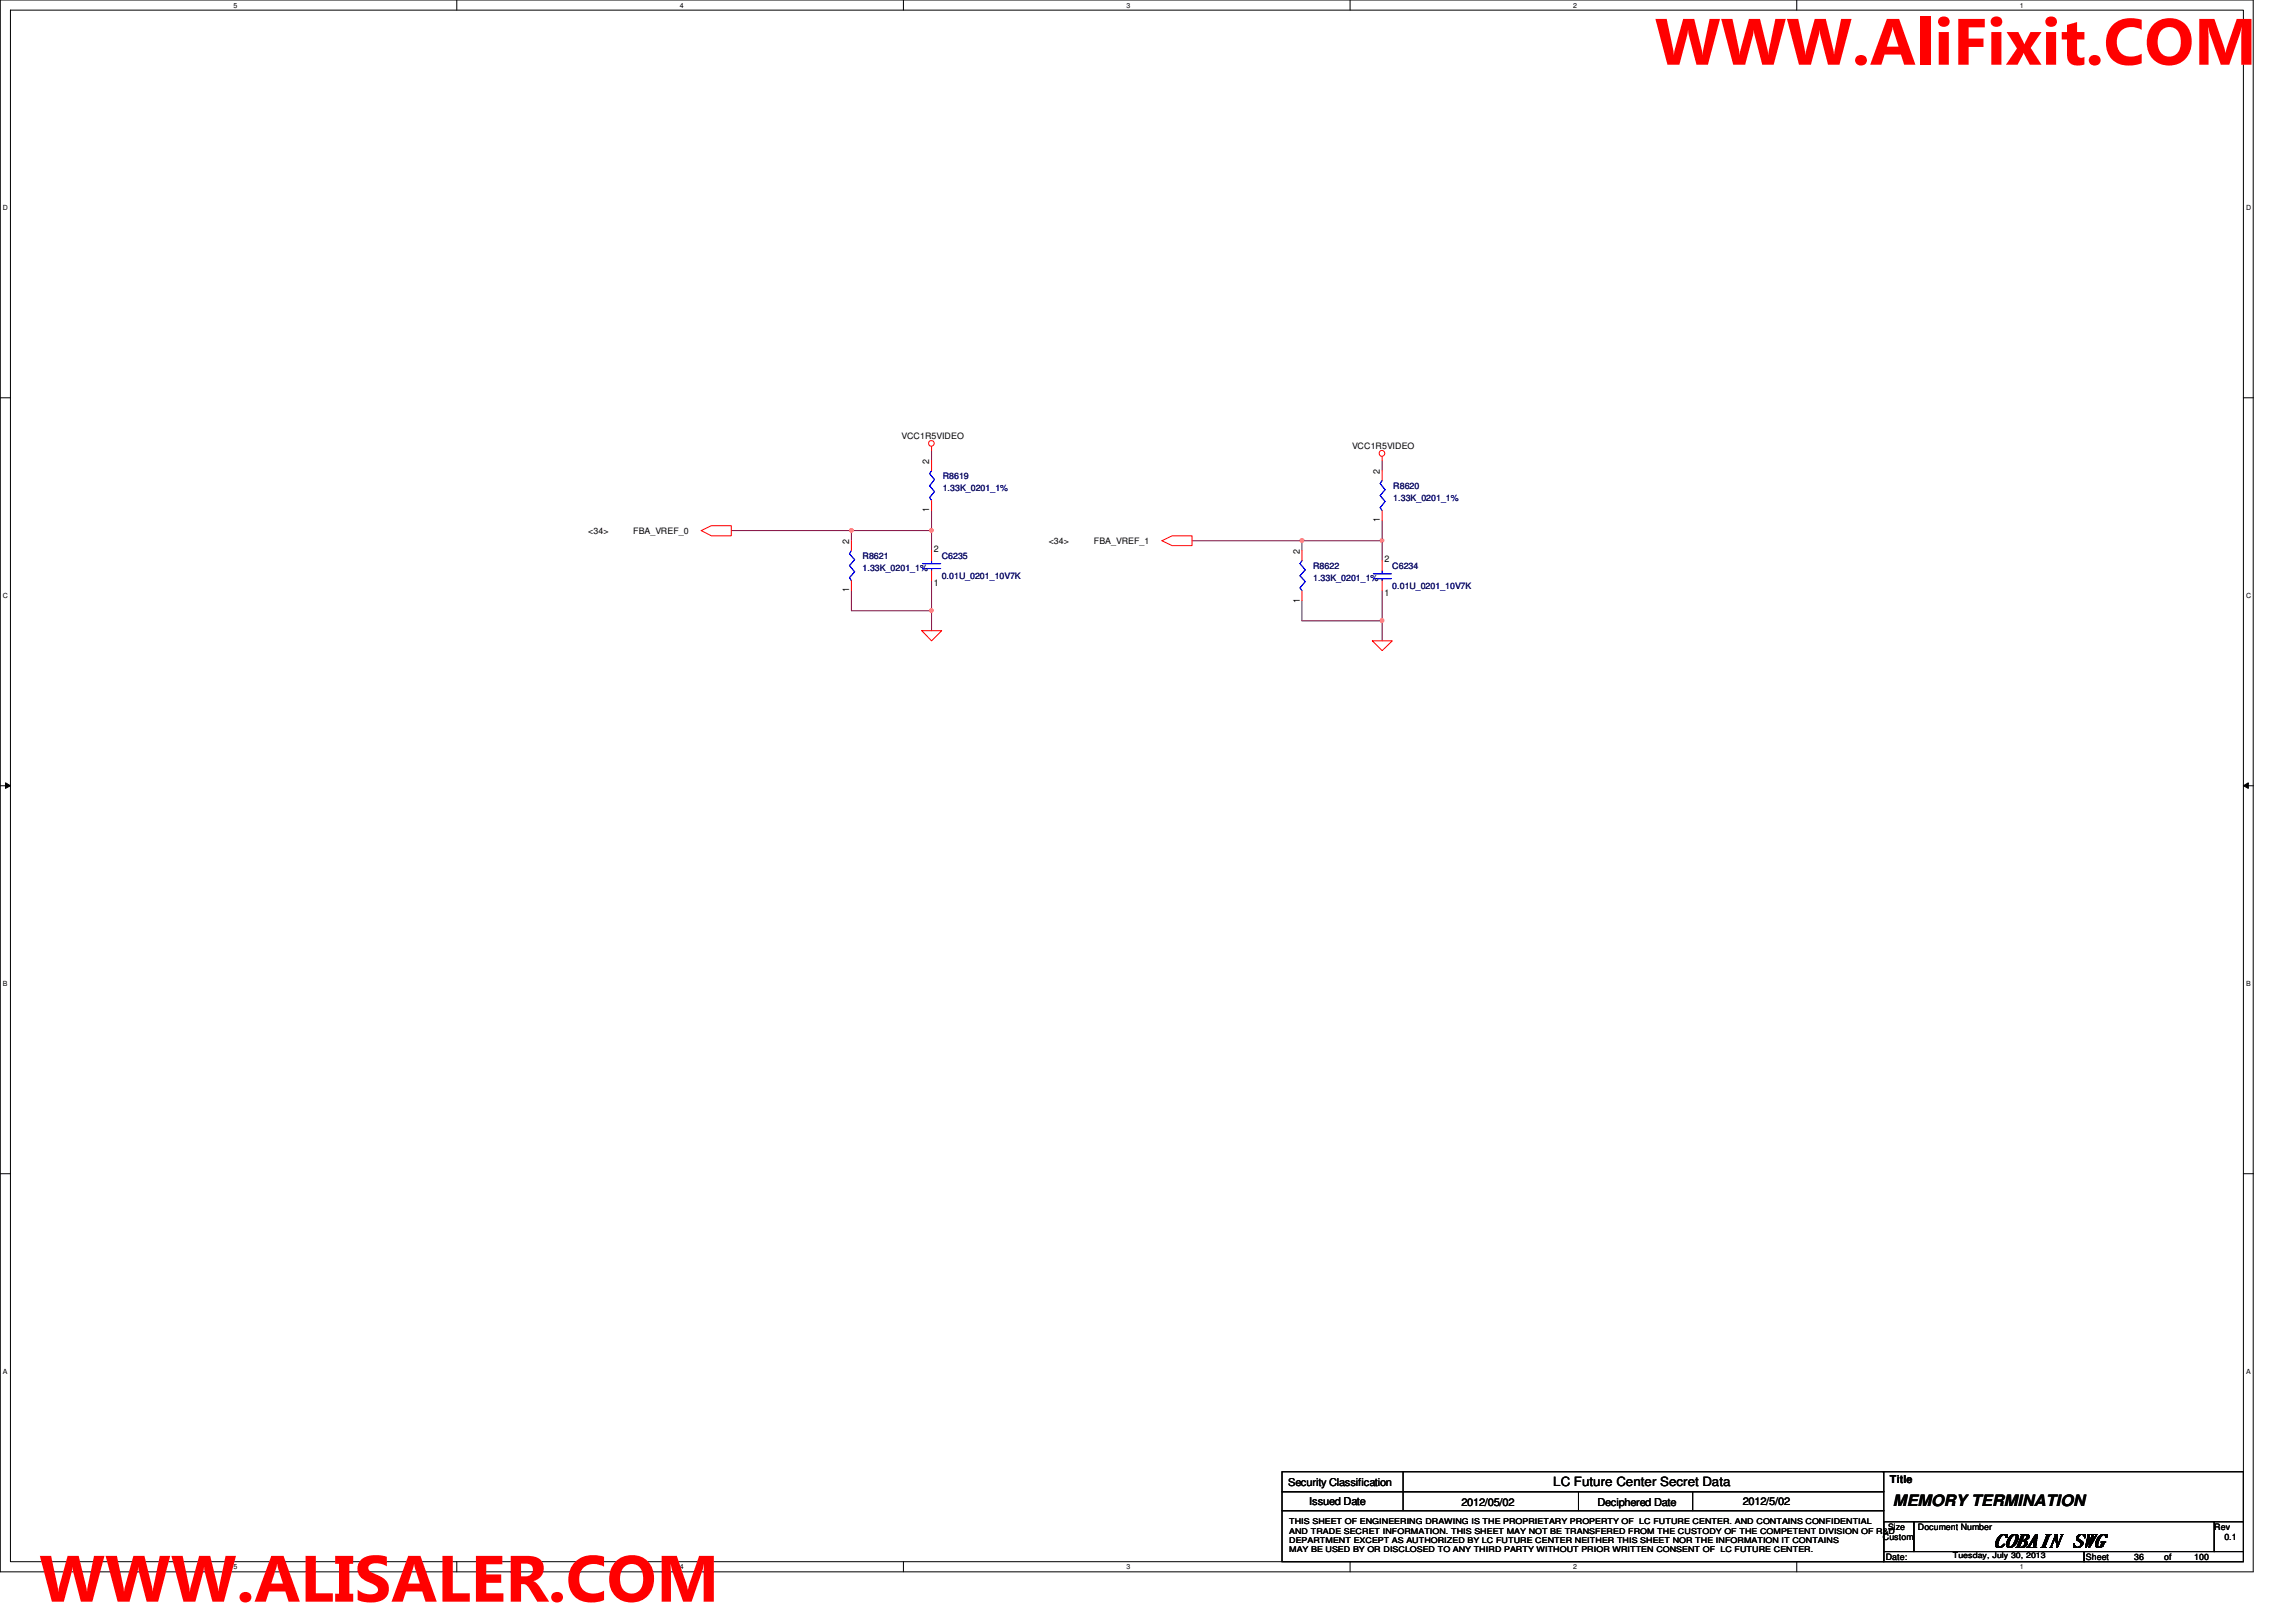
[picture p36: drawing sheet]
<svg xmlns="http://www.w3.org/2000/svg" width="297mm" height="210mm" viewBox="0 0 297 210" stroke-linecap="round" stroke-linejoin="round" font-family="sans-serif">
<defs><g id="words">
<g font-size="8.5" fill="#f00">
<text x="214.1" y="8.4">WWW.AliFixit.COM</text>
<text x="5.1" y="207.3">WWW.ALISALER.COM</text>
</g>
<text font-size="2.4" x="257.9" y="200.2">COBAIN SWG</text>
<text font-size="2" x="244.9" y="194.9">MEMORY TERMINATION</text>
<text font-size="1.7" x="201" y="192.3">LC Future Center Secret Data</text>
<g font-size="1.4">
<text x="244.5" y="191.9">Title</text>
<text x="166.7" y="192.3">Security Classification</text>
<text x="169.4" y="194.7">Issued Date</text>
<text x="189.1" y="194.9">2012/05/02</text>
<text x="206.7" y="194.9">Deciphered Date</text>
<text x="225.5" y="194.7">2012/5/02</text>
</g>
<g font-size="1.2">
<text x="120.2" y="60" transform="rotate(-90 120.2 60)">2</text>
<text x="178.5" y="61.3" transform="rotate(-90 178.5 61.3)">2</text>
<text x="109.9" y="70.4" transform="rotate(-90 109.9 70.4)">2</text>
<text x="120.2" y="66.3" transform="rotate(-90 120.2 66.3)">1</text>
<text x="120.8" y="71.4">2</text>
<text x="168.1" y="71.7" transform="rotate(-90 168.1 71.7)">2</text>
<text x="178.5" y="67.6" transform="rotate(-90 178.5 67.6)">1</text>
<text x="109.9" y="76.7" transform="rotate(-90 109.9 76.7)">1</text>
<text x="120.8" y="75.9">1</text>
<text x="168.1" y="78" transform="rotate(-90 168.1 78)">1</text>
<text x="179.1" y="77.1">1</text>
<text x="179.1" y="72.7">2</text>
</g>
<g font-size="1.1">
<text x="116.6" y="56.8">VCC1R5VIDEO</text>
<text x="174.9" y="58.1">VCC1R5VIDEO</text>
<text x="76.1" y="69.1">&lt;34&gt;</text>
<text x="81.9" y="69.1">FBA_VREF_0</text>
<text x="135.7" y="70.4">&lt;34&gt;</text>
<text x="141.5" y="70.4">FBA_VREF_1</text>
<text x="243.6" y="199.3">Custom</text>
<text x="244" y="201.9">Date:</text>
<text x="244.3" y="198">Size</text>
<text x="248.1" y="198">Document Number</text>
<text x="269.9" y="201.9">Sheet</text>
<text x="276.1" y="201.9">36</text>
<text x="280" y="201.9">of</text>
<text x="283.9" y="201.9">100</text>
<text x="286.5" y="198">Rev</text>
<text x="287.8" y="199.3">0.1</text>
</g>
<g font-size="1.1" fill="#000080">
<text x="122" y="62">R8619</text>
<text x="122" y="63.5">1.33K_0201_1%</text>
<text x="180.3" y="63.3">R8620</text>
<text x="180.3" y="64.9">1.33K_0201_1%</text>
<text x="111.6" y="72.3">R8621</text>
<text x="111.6" y="73.9">1.33K_0201_1%</text>
<text x="121.8" y="72.3">C6235</text>
<text x="121.8" y="75">0.01U_0201_10V7K</text>
<text x="169.9" y="73.7">R8622</text>
<text x="169.9" y="75.2">1.33K_0201_1%</text>
<text x="180.1" y="73.7">C6234</text>
<text x="180.1" y="76.2">0.01U_0201_10V7K</text>
</g>
<g font-size="1">
<text x="166.8" y="197.3">THIS SHEET OF ENGINEERING DRAWING IS THE PROPRIETARY PROPERTY OF LC FUTURE CENTER. AND CONTAINS CONFIDENTIAL</text>
<text x="166.8" y="198.5">AND TRADE SECRET INFORMATION. THIS SHEET MAY NOT BE TRANSFERED FROM THE CUSTODY OF THE COMPETENT DIVISION OF R&amp;D</text>
<text x="166.8" y="199.6">DEPARTMENT EXCEPT AS AUTHORIZED BY LC FUTURE CENTER NEITHER THIS SHEET NOR THE INFORMATION IT CONTAINS</text>
<text x="166.8" y="200.8">MAY BE USED BY OR DISCLOSED TO ANY THIRD PARTY WITHOUT PRIOR WRITTEN CONSENT OF LC FUTURE CENTER.</text>
<text x="252.6" y="201.7">Tuesday, July 30, 2013</text>
</g>
<g font-size=".9">
<text x="30.2" y="1">5</text>
<text x="88" y="1">4</text>
<text x="145.8" y="1">3</text>
<text x="203.5" y="1">2</text>
<text x="261.3" y="1">1</text>
<text x=".4" y="27.2">D</text>
<text x="290.6" y="27.2">D</text>
<text x=".4" y="77.3">C</text>
<text x="290.6" y="77.3">C</text>
<text x=".4" y="127.6">B</text>
<text x="290.6" y="127.6">B</text>
<text x=".4" y="177.8">A</text>
<text x="290.6" y="177.8">A</text>
<text x="30.2" y="203.1">5</text>
<text x="88" y="203.1">4</text>
<text x="145.8" y="203.1">3</text>
<text x="203.5" y="203.1">2</text>
<text x="261.3" y="203.1">1</text>
</g>
</g></defs>
<path d="M0 0h291.5v203.4h-291.5zM1.4 1.3h288.8v200.8h-288.8z" fill="none" stroke="#000" stroke-width=".13"/>
<g fill="#fff">
<path d="M30.2 .2h.5v1h-.5z"/>
<path d="M30.2 202.3h.5v1h-.5z"/>
</g>
<path d="M59.1 0v1.3M59.1 202.1v1.3" fill="none" stroke="#000" stroke-width=".13"/>
<g fill="#fff">
<path d="M88 .2h.5v1h-.5z"/>
<path d="M88 202.3h.5v1h-.5z"/>
</g>
<path d="M116.9 0v1.3M116.9 202.1v1.3" fill="none" stroke="#000" stroke-width=".13"/>
<g fill="#fff">
<path d="M145.7 .2h.6v1h-.6z"/>
<path d="M145.7 202.3h.6v1h-.6z"/>
</g>
<path d="M174.7 0v1.3M174.7 202.1v1.3" fill="none" stroke="#000" stroke-width=".13"/>
<g fill="#fff">
<path d="M203.5 .2h.5v1h-.5z"/>
<path d="M203.5 202.3h.5v1h-.5z"/>
</g>
<path d="M232.4 0v1.3M232.4 202.1v1.3" fill="none" stroke="#000" stroke-width=".13"/>
<g fill="#fff">
<path d="M261.3 .2h.5v1h-.5z"/>
<path d="M261.3 202.3h.5v1h-.5z"/>
<path d="M.4 26.4h.6v1h-.6z"/>
<path d="M290.6 26.4h.6v1h-.6z"/>
<path d="M.4 76.5h.6v1.1h-.6z"/>
<path d="M290.6 76.5h.6v1.1h-.6z"/>
</g>
<path d="M0 51.5h1.4M290.2 51.5h1.3" fill="none" stroke="#000" stroke-width=".13"/>
<g fill="#fff">
<path d="M.4 126.7h.6v1.1h-.6z"/>
<path d="M290.6 126.7h.6v1.1h-.6z"/>
</g>
<path d="M0 101.7h1.4M.7 101.3l.7 .4-.7 .3zM290.2 101.7h1.3M290.2 101.7l.7-.4v.7z" fill="none" stroke="#000" stroke-width=".13"/>
<path d="M.7 101.3l.7 .4-.7 .3zM290.2 101.7l.7-.4v.7z" fill="#000"/>
<g fill="#fff">
<path d="M.4 177h.5v1h-.5z"/>
<path d="M290.6 177h.5v1h-.5z"/>
</g>
<path d="M0 151.9h1.4M290.2 151.9h1.3" fill="none" stroke="#000" stroke-width=".13"/>
<path d="M120.5 58.3v1.3M110.1 68.7h10.4v2.5" fill="none" stroke="#800040" stroke-width=".13"/>
<path d="M120.3 68.5h.4v.1v.2l-.2 .1-.2-.1z" fill-rule="evenodd" fill="#f0f"/>
<path d="M120.3 68.5h.4v.1v.2l-.2 .1-.2-.1z" fill="none" stroke="#f0f" stroke-width=".13"/>
<path d="M110.1 68.7v1.3M120.5 66.1v2.6M120.5 75.1v3.9h-10.4v-2.5" fill="none" stroke="#800040" stroke-width=".13"/>
<circle cx="110.1" cy="68.6" r=".25" fill="#f0f"/>
<circle cx="110.1" cy="68.6" r=".25" fill="none" stroke="#f0f" stroke-width=".13"/>
<path d="M120.5 79v2.6" fill="none" stroke="#800040" stroke-width=".13"/>
<path d="M120.3 78.8h.4v.2v.2h-.2h-.2z" fill-rule="evenodd" fill="#f0f"/>
<path d="M120.3 78.8h.4v.2v.2h-.2h-.2z" fill="none" stroke="#f0f" stroke-width=".13"/>
<path d="M178.8 59.6v1.3M168.4 70h10.4" fill="none" stroke="#800040" stroke-width=".13"/>
<path d="M178.6 69.8h.3l.1 .1-.1 .2-.1 .1-.2-.1z" fill-rule="evenodd" fill="#f0f"/>
<path d="M178.6 69.8h.3l.1 .1-.1 .2-.1 .1-.2-.1z" fill="none" stroke="#f0f" stroke-width=".13"/>
<path d="M168.4 70v1.2M178.8 67.4v2.6M178.8 76.5v3.8h-10.4v-2.6" fill="none" stroke="#800040" stroke-width=".13"/>
<circle cx="168.4" cy="69.9" r=".25" fill="#f0f"/>
<circle cx="168.4" cy="69.9" r=".25" fill="none" stroke="#f0f" stroke-width=".13"/>
<path d="M178.8 80.3v2.6" fill="none" stroke="#800040" stroke-width=".13"/>
<path d="M178.6 80.1h.2l.2 .1-.1 .3-.1 .1-.2-.1z" fill-rule="evenodd" fill="#f0f"/>
<path d="M178.6 80.1h.2l.2 .1-.1 .3-.1 .1-.2-.1z" fill="none" stroke="#f0f" stroke-width=".13"/>
<path d="M94.6 68.7h15.5M154.2 70h14.2M178.8 70v2.6" fill="none" stroke="#800040" stroke-width=".13"/>
<g fill="none" stroke="#f00" stroke-width=".13">
<path d="M120.5 57.8v.5M120.5 59.6v1.3M178.8 59.1v.5M90.7 68.7l1.3-.7h2.6v1.3h-2.6zM110.1 75.1v1.4M110.1 70v1.2M120.5 64.8v1.3M120.5 73.9v1.2M120.5 71.2v1.4M150.3 70l1.3-.7h2.6v1.3h-2.6zM168.4 76.5v1.2M168.4 71.2v1.4"/>
<path d="M178.8 66.1v1.3M178.8 60.9v1.3M178.8 75.1v1.4M178.8 72.6v1.3M119.2 81.6h2.6l-1.3 1.3zM177.5 82.9h2.6l-1.3 1.3z"/>
<circle cx="120.5" cy="57.4" r=".37"/>
<circle cx="178.8" cy="58.7" r=".38"/>
</g>
<path d="M165.9 190.5h77.8v2.5h-77.8zM165.9 193h77.8v2.5h-77.8zM165.9 195.5h77.8v6.6h-77.8zM181.5 190.5v5M204.2 193v2.5M219 193v2.5M243.6 190.5h46.6v6.4M243.7 196.9h3.9v3.9h-3.9zM247.6 196.9h38.9v3.9h-38.9zM286.5 196.9h3.7v3.9h-3.7zM243.7 200.8h25.9v1.3h-25.9zM269.6 200.8h20.6v1.3h-20.6z" fill="none" stroke="#000" stroke-width=".13"/>
<path d="M110.1 71.2l-.2 .5 .7 .7-.7 .8 .7 .8-.7 .8 .2 .3M119.4 72.9h2.3M119.4 73.6h2.3M120.5 60.9l-.2 .4 .6 .8-.6 .8 .6 .7-.6 .8 .2 .4M120.5 73.6v.3M120.5 72.6v.3M168.4 72.6l-.2 .3 .7 .8-.7 .8 .7 .8-.7 .8 .2 .4M177.7 74.3h2.3M177.7 74.9h2.3M178.8 62.2l-.2 .4 .6 .8-.6 .7 .6 .8-.6 .8 .2 .4M178.8 74.9v.2M178.8 73.9v.4" fill="none" stroke="#00f" stroke-width=".13"/>
<path d="M120.3 68.5h.4v.1v.2l-.2 .1-.2-.1z" fill-rule="evenodd" fill="#f0f"/>
<path d="M120.3 68.5h.4v.1v.2l-.2 .1-.2-.1z" fill="none" stroke="#f0f" stroke-width=".13"/>
<circle cx="110.1" cy="68.6" r=".25" fill="#f0f"/>
<circle cx="110.1" cy="68.6" r=".25" fill="none" stroke="#f0f" stroke-width=".13"/>
<path d="M120.3 78.8h.4v.2v.2h-.2h-.2z" fill-rule="evenodd" fill="#f0f"/>
<path d="M120.3 78.8h.4v.2v.2h-.2h-.2z" fill="none" stroke="#f0f" stroke-width=".13"/>
<path d="M178.6 69.8h.3l.1 .1-.1 .2-.1 .1-.2-.1z" fill-rule="evenodd" fill="#f0f"/>
<path d="M178.6 69.8h.3l.1 .1-.1 .2-.1 .1-.2-.1z" fill="none" stroke="#f0f" stroke-width=".13"/>
<circle cx="168.4" cy="69.9" r=".25" fill="#f0f"/>
<circle cx="168.4" cy="69.9" r=".25" fill="none" stroke="#f0f" stroke-width=".13"/>
<path d="M178.6 80.1h.2l.2 .1-.1 .3-.1 .1-.2-.1z" fill-rule="evenodd" fill="#f0f"/>
<path d="M178.6 80.1h.2l.2 .1-.1 .3-.1 .1-.2-.1z" fill="none" stroke="#f0f" stroke-width=".13"/>
<use href="#words"/>
</svg>
